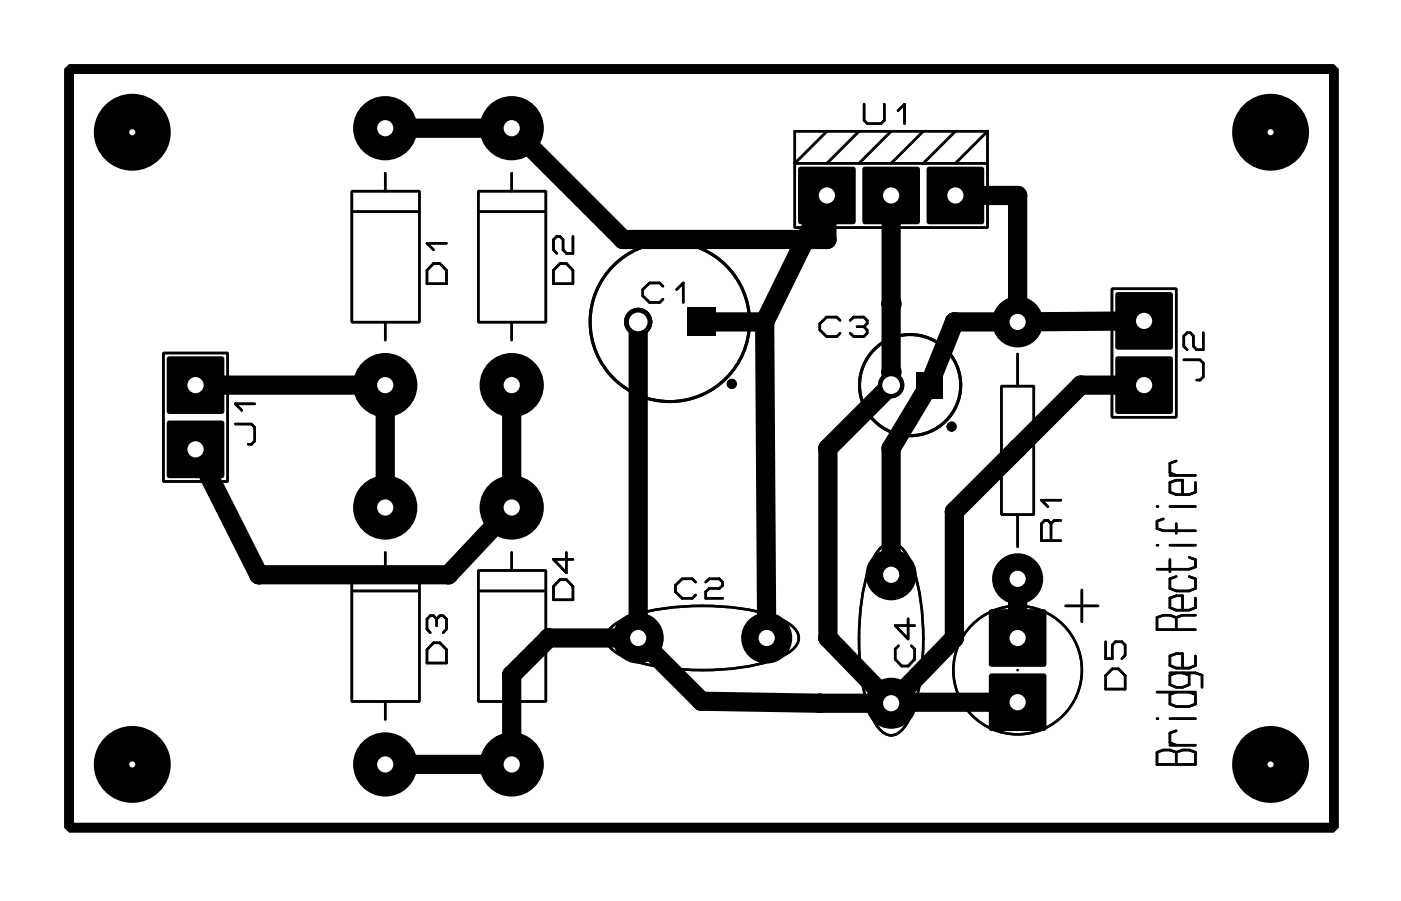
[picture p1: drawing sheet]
<svg xmlns="http://www.w3.org/2000/svg" width="55mm" height="36mm" viewBox="0 0 55 36" stroke-linecap="round" stroke-linejoin="round" font-family="sans-serif">
<g fill="#000">
<path d="M6.6 14.1h2.2v2.2h-2.2z" fill-rule="evenodd"/>
<path d="M6.6 16.7h2.2v2.2h-2.2z" fill-rule="evenodd"/>
<path d="M27.2 12.2h1.1v1.1h-1.1z" fill-rule="evenodd"/>
<path d="M27.2 12.2h1.1v1.1h-1.1z" fill-rule="evenodd"/>
<path d="M31.6 6.6h2.2v2.2h-2.2z" fill-rule="evenodd"/>
<path d="M34.1 6.6h2.2v2.2h-2.2z" fill-rule="evenodd"/>
<path d="M36.7 6.6h2.2v2.2h-2.2z" fill-rule="evenodd"/>
<path d="M36.2 14.7h1v1h-1z" fill-rule="evenodd"/>
<path d="M36.2 14.7h1v1h-1z" fill-rule="evenodd"/>
<path d="M44.1 11.6h2.2v2.2h-2.2z" fill-rule="evenodd"/>
<path d="M44.1 14.1h2.2v2.2h-2.2z" fill-rule="evenodd"/>
<path d="M39.1 24.1h2.2v2.2h-2.2z" fill-rule="evenodd"/>
<path d="M39.1 26.7h2.2v2.2h-2.2z" fill-rule="evenodd"/>
<circle cx="5.2" cy="5.2" r="1.52"/>
<circle cx="15.2" cy="5.1" r="1.27"/>
<circle cx="15.2" cy="15.2" r="1.27"/>
<circle cx="20.2" cy="5.1" r="1.27"/>
<circle cx="20.2" cy="15.2" r="1.27"/>
<circle cx="24.6" cy="9.5" r=".38"/>
<circle cx="25.2" cy="12.7" r=".56"/>
<circle cx="30.2" cy="12.7" r=".38"/>
<circle cx="31.8" cy="9.5" r=".38"/>
<circle cx="32.7" cy="9.5" r=".38"/>
<circle cx="32.7" cy="17.7" r=".38"/>
<circle cx="35.2" cy="15.2" r=".52"/>
<circle cx="35.2" cy="12" r=".38"/>
<circle cx="35.2" cy="14.7" r=".38"/>
<circle cx="35.2" cy="17.7" r=".38"/>
<circle cx="37.7" cy="12.7" r=".38"/>
<circle cx="40.2" cy="12.7" r="1.01"/>
<circle cx="40.2" cy="7.7" r=".38"/>
<circle cx="40.2" cy="17.7" r=".38"/>
<circle cx="42.7" cy="15.2" r=".38"/>
<circle cx="50.2" cy="5.2" r="1.52"/>
<circle cx="5.2" cy="30.2" r="1.52"/>
<circle cx="10.2" cy="22.7" r=".38"/>
<circle cx="15.2" cy="20.1" r="1.27"/>
<circle cx="15.2" cy="30.2" r="1.27"/>
<circle cx="17.7" cy="22.7" r=".38"/>
<circle cx="20.2" cy="30.2" r="1.27"/>
<circle cx="20.2" cy="20.1" r="1.27"/>
<circle cx="20.2" cy="26.7" r=".38"/>
<circle cx="21.7" cy="25.2" r=".38"/>
<circle cx="25.2" cy="25.2" r="1.01"/>
<circle cx="27.7" cy="27.7" r=".38"/>
<circle cx="30.3" cy="25.2" r="1.01"/>
<circle cx="32.4" cy="27.8" r=".38"/>
<circle cx="32.7" cy="25.2" r=".38"/>
<circle cx="35.2" cy="27.8" r="1.01"/>
<circle cx="35.2" cy="22.7" r="1.01"/>
<circle cx="35.3" cy="27.8" r=".38"/>
<circle cx="37.7" cy="25.2" r=".38"/>
<circle cx="37.7" cy="20.2" r=".38"/>
<circle cx="40.2" cy="22.9" r="1.01"/>
<circle cx="50.2" cy="30.2" r="1.52"/>
</g>
<path d="M2.7 2.7h50v30h-50z" fill="none" stroke="#000" stroke-width=".38"/>
<g fill="none" stroke="#000" stroke-width=".1">
<path d="M6.5 14h2.5v5h-2.5zM9.3 16.8h.6l.2 .1v.5l-.3 .2M10.1 16h-.8l.3 .2M13.9 7.6h2.7v5.1h-2.7zM13.9 8.4h2.6M15.2 6.8v.8M15.2 12.7v.7M17.1 10.4h.3l.2 .3v.5h-.7v-.5zM17.6 9.6h-.7l.2 .3M18.9 7.6h2.7v5.1h-2.7zM18.9 8.4h2.6M20.2 6.8v.8"/>
<path d="M20.2 12.7v.7M22.1 10.4h.3l.2 .3v.5h-.7v-.5zM22.6 9.3v.7h-.2l-.1-.1v-.4l-.2-.2-.2 .2v.4l.1 .1M26.2 11.3l-.1-.1h-.4l-.3 .2v.3l.3 .3h.4l.1-.2M26.7 11.4l.3-.2v.8M31.4 6.5h7.6v2.5h-7.6zM32.7 5.2l-1.3 1.3v-1.3h7.6M33.2 12.7l-.1-.2h-.4l-.3 .3v.2l.3 .3h.4l.1-.1M33.6 12.7l.1-.2h.4l.2 .2-.2 .2M33.9 12.9h.2M34 5.2l-1.3 1.3M34.1 12.9l.2 .1-.2 .3h-.4l-.1-.1"/>
<path d="M34.2 4.1v.7l.1 .1h.5l.2-.1v-.7M35.2 5.2l-1.2 1.3M35.5 4.4l.3-.3v.8M36.5 5.2l-1.3 1.3M37.8 5.2l-1.3 1.3M39 5.2v1.3M39 5.2l-1.2 1.3M39.6 15.3h1.3v5h-1.3zM40.2 14v1.3M41.9 19.8h-.7l.2 .2M44 11.4h2.5v5.1h-2.5zM46.2 18.8h1.1"/>
<path d="M46.5 18.2l-.3 .1v.4l.3 .1M46.8 14.2h.6l.2 .2v.5l-.3 .1M47.3 19.1v.4l-.3 .1h-.5l-.3-.1v-.4l.5-.1v.6M47.6 13.2v.6h-.3l-.1-.1v-.4l-.1-.1-.3 .1v.4l.1 .1M13.9 22.6h2.7v5.1h-2.7zM13.9 23.4h2.6M15.2 21.8v.8M15.2 27.7v.7M17.1 25.4h.3l.2 .3v.5h-.7v-.5zM17.3 24.5l.1-.2 .2 .2v.4l-.1 .1M17.3 24.5l-.2-.2-.2 .2v.4l.1 .1M17.3 24.5v.2"/>
<path d="M18.9 22.6h2.7v5.1h-2.7zM18.9 23.4h2.6M20.2 21.8v.8M20.2 27.7v.7M22.1 22.9h.3l.2 .3v.5h-.7v-.5zM22.4 21.8v.8l-.5-.5h.7M24.1 24.9a3.2 3.2 0 0 1 2-.8 8.9 8.9 0 0 1 5.1 .6l.3 .2 .1 .3a1.58 1.58 0 0 1-1.4 1 8.9 8.9 0 0 1-5.9-.4l-.2-.3-.1-.3zM27.5 23l-.1-.1h-.4l-.3 .2v.3l.3 .3h.4l.1-.2M27.9 23l.1-.1h.4l.2 .2-.2 .2h-.4l-.1 .1v.3h.7M34.9 21.6l.3-.1a1.58 1.58 0 0 1 1 1.4 8.9 8.9 0 0 1-.4 5.8l-.3 .3-.3 .1a1.57 1.57 0 0 1-1-1.4 9 9 0 0 1 .5-5.9zM35.5 25.5l-.1 .2v.4l.2 .2h.3l.3-.2v-.4l-.2-.2M35.9 24.5v.8l-.5-.6h.8"/>
<path d="M40.2 20.3v1.3M40.2 26.5h.1M41.5 20.7l-.1-.1-.2 .1v.7h.7M41.5 20.7v.7M41.9 20.6h-.2l-.2 .1M42.1 24h1.3M42.8 23.3v1.3M43.7 25.4v.6h.3v-.5l.1-.1h.2l.2 .1v.4l-.2 .1M44 26.4h.2l.3 .3v.5h-.8v-.5zM45.7 28.4h.1M45.7 21.6h.1M45.7 20h.1"/>
<path d="M45.7 29.7h.3h.5h.5h.3v.5h-1.6zM45.7 27.4h1.6M46 20.5l-.3 .1v.3l.3 .1h1.3M46.2 29.5h1.1M46.2 22.1v.5M46.2 28.4h1.1M46.2 26.6h1.1l.2 .1v.5M46.2 21.6h1.1M46.2 20h1.1M46.5 22.8l-.3 .1v.4l.3 .1h.5l.3-.1v-.4l-.3-.1M46.5 24.4l-.3-.1-.5 .1v.5h1.6M46.5 27.4l-.3 .1v.3l.3 .1h.5l.3-.1v-.3l-.3-.1"/>
<path d="M46.5 20.7v.4M46.5 24.4v.5M46.5 29.7v.5M46.5 28.9l-.3 .1v.4l.3 .1M46.5 26.6l-.3 .1v.4l.3 .1 .5-.1v-.4l-.3-.1M47 22l.3 .1v.3l-.3 .1h-1.3M47.3 23.6v.4l-.3 .1h-.5l-.3-.1v-.4h.5v.5M47.3 25.9v.4l-.3 .1h-.5l-.3-.1v-.4l.5-.1v.6M47.3 24.3l-.8 .1"/>
<circle cx="40.2" cy="26.5" r="2.54"/>
</g>
<g fill="none" stroke="#000" stroke-width=".12">
<circle cx="26.5" cy="12.7" r="3.2"/>
<circle cx="36" cy="15.2" r="2"/>
</g>
<g fill="none" stroke="#000" stroke-width=".2">
<circle cx="28.9" cy="15.2" r=".1"/>
<circle cx="37.6" cy="16.9" r=".1"/>
</g>
<g fill="none" stroke="#000" stroke-width=".76">
<path d="M7.7 15.2h7.5v4.9M15.2 5.1h5l4.4 4.4h8.1v-1.8l-2.5 5M20.2 15.2v4.9l-2.5 2.6h-7.5l-2.5-4.9M25.2 12.7v12.5M27.7 12.7h2.5M30.2 12.7l.1 12.5M35.2 7.7v7.5l-2.5 2.5v7.5l2.5 2.6M37.8 7.7h2.4v5M40.2 12.7h-2.5l-1 2.5-1.5 2.5v5M45.2 15.2h-2.5l-5 5v5l-2.5 2.6M45.2 12.7h-5M25.2 25.2h-3.5l-1.5 1.5v3.5h-5"/>
<path d="M25.2 25.2l2.5 2.5 7.5 .1M40.2 27.8h-5M40.2 22.9v2.3"/>
</g>
<g fill="#000">
<path d="M6.7 14.2h2v2h-2z"/>
<circle cx="35.2" cy="12" r=".38"/>
<circle cx="35.2" cy="14.7" r=".38"/>
</g>
<circle cx="7.7" cy="15.2" r=".32" fill="#fff"/>
<path d="M6.7 16.8h2v2h-2z" fill="#000"/>
<circle cx="7.7" cy="17.8" r=".32" fill="#fff"/>
<circle cx="15.2" cy="15.2" r="1.14" fill="#000"/>
<circle cx="15.2" cy="15.2" r=".32" fill="#fff"/>
<circle cx="15.2" cy="5.1" r="1.14" fill="#000"/>
<circle cx="15.2" cy="5.1" r=".32" fill="#fff"/>
<circle cx="20.2" cy="15.2" r="1.14" fill="#000"/>
<circle cx="20.2" cy="15.2" r=".32" fill="#fff"/>
<circle cx="20.2" cy="5.1" r="1.14" fill="#000"/>
<circle cx="20.2" cy="5.1" r=".32" fill="#fff"/>
<circle cx="15.2" cy="30.2" r="1.14" fill="#000"/>
<circle cx="15.2" cy="30.2" r=".32" fill="#fff"/>
<circle cx="15.2" cy="20.1" r="1.14" fill="#000"/>
<circle cx="15.2" cy="20.1" r=".32" fill="#fff"/>
<circle cx="20.2" cy="30.2" r="1.14" fill="#000"/>
<circle cx="20.2" cy="30.2" r=".32" fill="#fff"/>
<circle cx="20.2" cy="20.1" r="1.14" fill="#000"/>
<circle cx="20.2" cy="20.1" r=".32" fill="#fff"/>
<path d="M27.2 12.2h1.1v1.1h-1.1z" fill="#000"/>
<circle cx="25.2" cy="12.7" r=".56" fill="#000"/>
<circle cx="25.2" cy="12.7" r=".37" fill="#fff"/>
<circle cx="25.2" cy="25.2" r=".89" fill="#000"/>
<circle cx="25.2" cy="25.2" r=".32" fill="#fff"/>
<circle cx="30.3" cy="25.2" r=".89" fill="#000"/>
<circle cx="30.3" cy="25.2" r=".32" fill="#fff"/>
<path d="M31.7 6.7h2v2h-2z" fill="#000"/>
<circle cx="32.7" cy="7.7" r=".32" fill="#fff"/>
<path d="M34.2 6.7h2v2h-2z" fill="#000"/>
<circle cx="35.2" cy="7.7" r=".32" fill="#fff"/>
<path d="M36.8 6.7h2v2h-2z" fill="#000"/>
<circle cx="37.8" cy="7.7" r=".32" fill="#fff"/>
<path d="M36.2 14.7h1v1h-1z" fill="#000"/>
<circle cx="35.2" cy="15.2" r=".52" fill="#000"/>
<circle cx="35.2" cy="15.2" r=".35" fill="#fff"/>
<circle cx="35.2" cy="27.8" r=".89" fill="#000"/>
<circle cx="35.2" cy="27.8" r=".32" fill="#fff"/>
<circle cx="35.2" cy="22.7" r=".89" fill="#000"/>
<circle cx="35.2" cy="22.7" r=".32" fill="#fff"/>
<path d="M39.2 24.2h2v2h-2z" fill="#000"/>
<circle cx="40.2" cy="25.2" r=".32" fill="#fff"/>
<path d="M39.2 26.8h2v2h-2z" fill="#000"/>
<circle cx="40.2" cy="27.8" r=".32" fill="#fff"/>
<path d="M44.2 11.7h2v2h-2z" fill="#000"/>
<circle cx="45.2" cy="12.7" r=".32" fill="#fff"/>
<path d="M44.2 14.2h2v2h-2z" fill="#000"/>
<circle cx="45.2" cy="15.2" r=".32" fill="#fff"/>
<circle cx="40.2" cy="12.7" r=".89" fill="#000"/>
<circle cx="40.2" cy="12.7" r=".32" fill="#fff"/>
<circle cx="40.2" cy="22.9" r=".89" fill="#000"/>
<circle cx="40.2" cy="22.9" r=".32" fill="#fff"/>
<circle cx="5.2" cy="5.2" r="1.27" fill="#000"/>
<circle cx="5.2" cy="5.2" r=".12" fill="#fff"/>
<circle cx="5.2" cy="30.2" r="1.27" fill="#000"/>
<circle cx="5.2" cy="30.2" r=".12" fill="#fff"/>
<circle cx="50.2" cy="30.2" r="1.27" fill="#000"/>
<circle cx="50.2" cy="30.2" r=".12" fill="#fff"/>
<circle cx="50.2" cy="5.2" r="1.27" fill="#000"/>
<circle cx="50.2" cy="5.2" r=".12" fill="#fff"/>
<path d="M2.7 2.7h50v30h-50z" fill="none" stroke="#000" stroke-width=".38"/>
<g fill="none" stroke="#000" stroke-width=".1">
<path d="M6.5 14h2.5v5h-2.5zM9.3 16.8h.6l.2 .1v.5l-.3 .2M10.1 16h-.8l.3 .2M13.9 7.6h2.7v5.1h-2.7zM13.9 8.4h2.6M15.2 6.8v.8M15.2 12.7v.7M17.1 10.4h.3l.2 .3v.5h-.7v-.5zM17.6 9.6h-.7l.2 .3M18.9 7.6h2.7v5.1h-2.7zM18.9 8.4h2.6M20.2 6.8v.8"/>
<path d="M20.2 12.7v.7M22.1 10.4h.3l.2 .3v.5h-.7v-.5zM22.6 9.3v.7h-.2l-.1-.1v-.4l-.2-.2-.2 .2v.4l.1 .1M26.2 11.3l-.1-.1h-.4l-.3 .2v.3l.3 .3h.4l.1-.2M26.7 11.4l.3-.2v.8M31.4 6.5h7.6v2.5h-7.6zM32.7 5.2l-1.3 1.3v-1.3h7.6M33.2 12.7l-.1-.2h-.4l-.3 .3v.2l.3 .3h.4l.1-.1M33.6 12.7l.1-.2h.4l.2 .2-.2 .2M33.9 12.9h.2M34 5.2l-1.3 1.3M34.1 12.9l.2 .1-.2 .3h-.4l-.1-.1"/>
<path d="M34.2 4.1v.7l.1 .1h.5l.2-.1v-.7M35.2 5.2l-1.2 1.3M35.5 4.4l.3-.3v.8M36.5 5.2l-1.3 1.3M37.8 5.2l-1.3 1.3M39 5.2v1.3M39 5.2l-1.2 1.3M39.6 15.3h1.3v5h-1.3zM40.2 14v1.3M41.9 19.8h-.7l.2 .2M44 11.4h2.5v5.1h-2.5zM46.2 18.8h1.1"/>
<path d="M46.5 18.2l-.3 .1v.4l.3 .1M46.8 14.2h.6l.2 .2v.5l-.3 .1M47.3 19.1v.4l-.3 .1h-.5l-.3-.1v-.4l.5-.1v.6M47.6 13.2v.6h-.3l-.1-.1v-.4l-.1-.1-.3 .1v.4l.1 .1M13.9 22.6h2.7v5.1h-2.7zM13.9 23.4h2.6M15.2 21.8v.8M15.2 27.7v.7M17.1 25.4h.3l.2 .3v.5h-.7v-.5zM17.3 24.5l.1-.2 .2 .2v.4l-.1 .1M17.3 24.5l-.2-.2-.2 .2v.4l.1 .1M17.3 24.5v.2"/>
<path d="M18.9 22.6h2.7v5.1h-2.7zM18.9 23.4h2.6M20.2 21.8v.8M20.2 27.7v.7M22.1 22.9h.3l.2 .3v.5h-.7v-.5zM22.4 21.8v.8l-.5-.5h.7M24.1 24.9a3.2 3.2 0 0 1 2-.8 8.9 8.9 0 0 1 5.1 .6l.3 .2 .1 .3a1.58 1.58 0 0 1-1.4 1 8.9 8.9 0 0 1-5.9-.4l-.2-.3-.1-.3zM27.5 23l-.1-.1h-.4l-.3 .2v.3l.3 .3h.4l.1-.2M27.9 23l.1-.1h.4l.2 .2-.2 .2h-.4l-.1 .1v.3h.7M34.9 21.6l.3-.1a1.58 1.58 0 0 1 1 1.4 8.9 8.9 0 0 1-.4 5.8l-.3 .3-.3 .1a1.57 1.57 0 0 1-1-1.4 9 9 0 0 1 .5-5.9zM35.5 25.5l-.1 .2v.4l.2 .2h.3l.3-.2v-.4l-.2-.2M35.9 24.5v.8l-.5-.6h.8"/>
<path d="M40.2 20.3v1.3M40.2 26.5h.1M41.5 20.7l-.1-.1-.2 .1v.7h.7M41.5 20.7v.7M41.9 20.6h-.2l-.2 .1M42.1 24h1.3M42.8 23.3v1.3M43.7 25.4v.6h.3v-.5l.1-.1h.2l.2 .1v.4l-.2 .1M44 26.4h.2l.3 .3v.5h-.8v-.5zM45.7 28.4h.1M45.7 21.6h.1M45.7 20h.1"/>
<path d="M45.7 29.7h.3h.5h.5h.3v.5h-1.6zM45.7 27.4h1.6M46 20.5l-.3 .1v.3l.3 .1h1.3M46.2 29.5h1.1M46.2 22.1v.5M46.2 28.4h1.1M46.2 26.6h1.1l.2 .1v.5M46.2 21.6h1.1M46.2 20h1.1M46.5 22.8l-.3 .1v.4l.3 .1h.5l.3-.1v-.4l-.3-.1M46.5 24.4l-.3-.1-.5 .1v.5h1.6M46.5 27.4l-.3 .1v.3l.3 .1h.5l.3-.1v-.3l-.3-.1"/>
<path d="M46.5 20.7v.4M46.5 24.4v.5M46.5 29.7v.5M46.5 28.9l-.3 .1v.4l.3 .1M46.5 26.6l-.3 .1v.4l.3 .1 .5-.1v-.4l-.3-.1M47 22l.3 .1v.3l-.3 .1h-1.3M47.3 23.6v.4l-.3 .1h-.5l-.3-.1v-.4h.5v.5M47.3 25.9v.4l-.3 .1h-.5l-.3-.1v-.4l.5-.1v.6M47.3 24.3l-.8 .1"/>
<circle cx="40.2" cy="26.5" r="2.54"/>
</g>
<g fill="none" stroke="#000" stroke-width=".12">
<circle cx="26.5" cy="12.7" r="3.2"/>
<circle cx="36" cy="15.2" r="2"/>
</g>
<g fill="none" stroke="#000" stroke-width=".2">
<circle cx="28.9" cy="15.2" r=".1"/>
<circle cx="37.6" cy="16.9" r=".1"/>
</g>
</svg>
